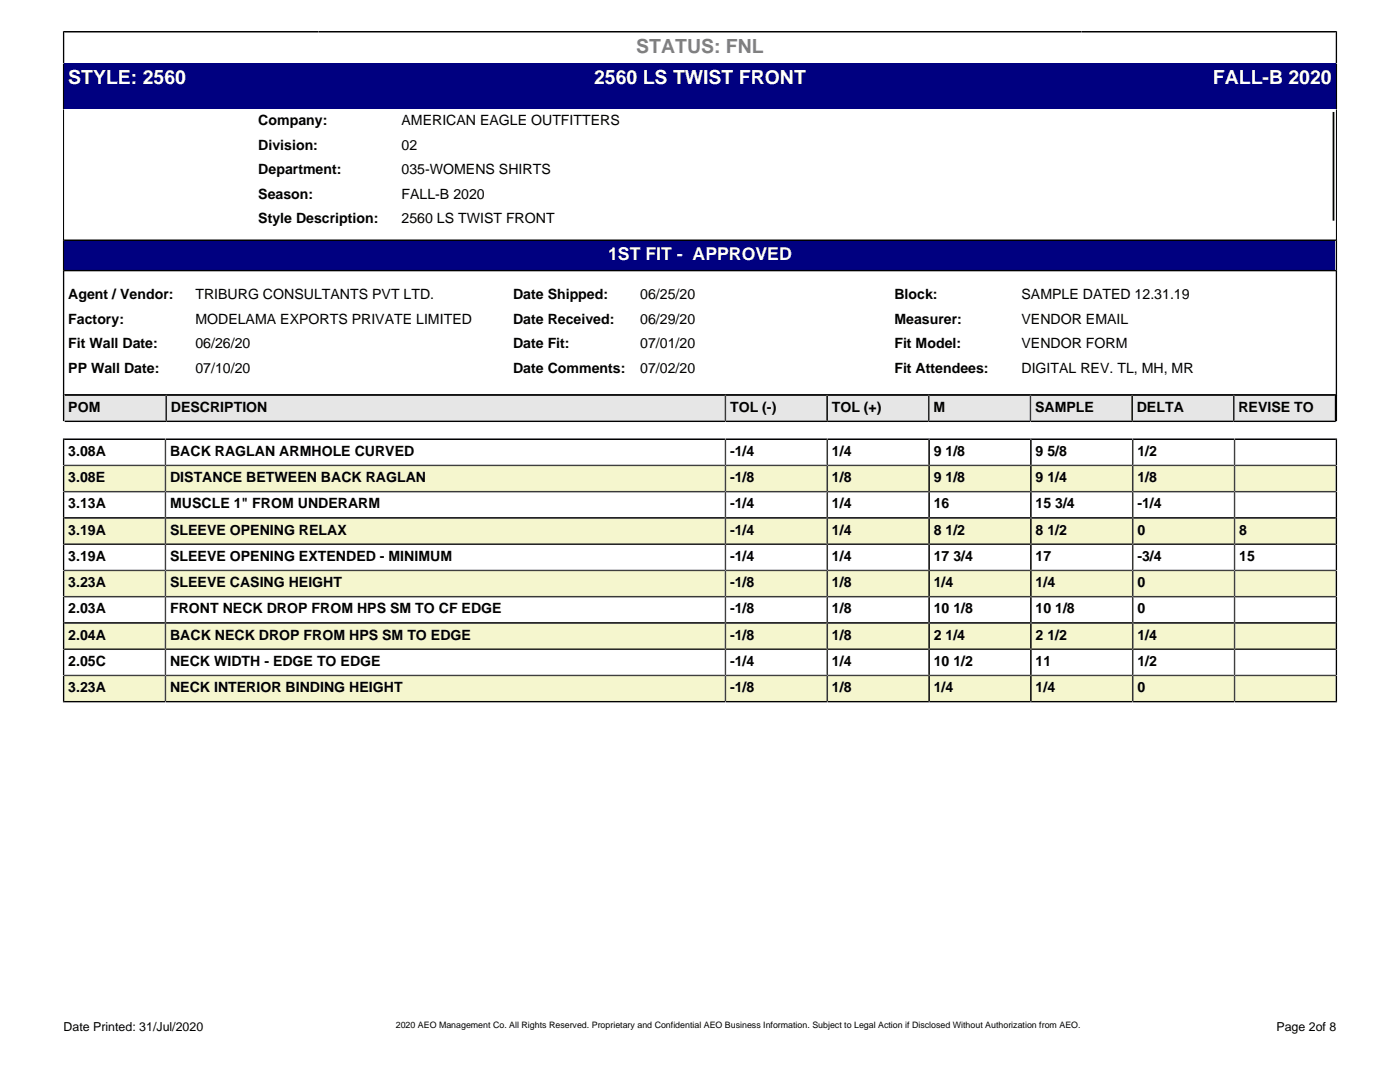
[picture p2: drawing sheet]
<svg xmlns="http://www.w3.org/2000/svg" width="279mm" height="216mm" viewBox="0 0 279 216" stroke-linecap="round" stroke-linejoin="round" font-family="sans-serif">
<defs><g id="words">
<text font-size="3.9" fill="#808080" x="127" y="10.6">STATUS: FNL</text>
<g font-size="3.9" fill="#fff">
<text x="13.6" y="16.8">STYLE: 2560</text>
<text x="118.6" y="16.8">2560 LS TWIST FRONT</text>
<text x="242.1" y="16.8">FALL-B 2020</text>
</g>
<text font-size="3.5" fill="#fff" x="121.4" y="51.9">1ST FIT - APPROVED</text>
<g font-size="2.8">
<text x="51.5" y="25">Company:</text>
<text x="51.5" y="29.9">Division:</text>
<text x="80.1" y="25">AMERICAN EAGLE OUTFITTERS</text>
<text x="80.1" y="29.9">02</text>
<text x="51.5" y="34.7">Department:</text>
<text x="80.1" y="34.7">035-WOMENS SHIRTS</text>
<text x="51.5" y="39.6">Season:</text>
<text x="80.1" y="39.6">FALL-B 2020</text>
<text x="51.5" y="44.5">Style Description:</text>
<text x="80.1" y="44.5">2560 LS TWIST FRONT</text>
<text x="13.6" y="59.7">Agent / Vendor:</text>
<text x="39" y="59.7">TRIBURG CONSULTANTS PVT LTD.</text>
<text x="102.4" y="59.7">Date Shipped:</text>
<text x="127.8" y="59.7">06/25/20</text>
<text x="178.5" y="59.7">Block:</text>
<text x="203.9" y="59.7">SAMPLE DATED 12.31.19</text>
<text x="13.6" y="64.6">Factory:</text>
<text x="39" y="64.6">MODELAMA EXPORTS PRIVATE LIMITED</text>
<text x="102.4" y="64.6">Date Received:</text>
<text x="127.8" y="64.6">06/29/20</text>
<text x="178.5" y="64.6">Measurer:</text>
<text x="203.9" y="64.6">VENDOR EMAIL</text>
<text x="13.6" y="69.5">Fit Wall Date:</text>
<text x="39" y="69.5">06/26/20</text>
<text x="102.4" y="69.5">Date Fit:</text>
<text x="127.8" y="69.5">07/01/20</text>
<text x="178.5" y="69.5">Fit Model:</text>
<text x="203.9" y="69.5">VENDOR FORM</text>
<text x="13.6" y="74.4">PP Wall Date:</text>
<text x="39" y="74.4">07/10/20</text>
<text x="102.4" y="74.4">Date Comments:</text>
<text x="127.8" y="74.4">07/02/20</text>
<text x="178.5" y="74.4">Fit Attendees:</text>
<text x="203.9" y="74.4">DIGITAL REV. TL, MH, MR</text>
<text x="13.6" y="82.2">POM</text>
<text x="34.1" y="82.2">DESCRIPTION</text>
<text x="145.7" y="82.2">TOL (-)</text>
<text x="166" y="82.2">TOL (+)</text>
<text x="186.3" y="82.2">M</text>
<text x="206.6" y="82.2">SAMPLE</text>
<text x="226.9" y="82.2">DELTA</text>
<text x="247.2" y="82.2">REVISE TO</text>
<text x="13.6" y="91">3.08A</text>
<text x="33.9" y="91">BACK RAGLAN ARMHOLE CURVED</text>
<text x="145.7" y="91">-1/4</text>
<text x="166" y="91">1/4</text>
<text x="186.3" y="91">9 1/8</text>
<text x="206.7" y="91">9 5/8</text>
<text x="227" y="91">1/2</text>
<text x="13.6" y="96.2">3.08E</text>
<text x="13.6" y="101.4">3.13A</text>
<text x="33.9" y="96.2">DISTANCE BETWEEN BACK RAGLAN</text>
<text x="33.9" y="101.4">MUSCLE 1&quot; FROM UNDERARM</text>
<text x="145.7" y="96.2">-1/8</text>
<text x="145.7" y="101.4">-1/4</text>
<text x="166" y="96.2">1/8</text>
<text x="166" y="101.4">1/4</text>
<text x="186.3" y="96.2">9 1/8</text>
<text x="186.3" y="101.4">16</text>
<text x="206.7" y="96.2">9 1/4</text>
<text x="206.7" y="101.4">15 3/4</text>
<text x="227" y="96.2">1/8</text>
<text x="227" y="101.4">-1/4</text>
<text x="13.6" y="106.7">3.19A</text>
<text x="33.9" y="106.7">SLEEVE OPENING RELAX</text>
<text x="145.7" y="106.7">-1/4</text>
<text x="166" y="106.7">1/4</text>
<text x="186.3" y="106.7">8 1/2</text>
<text x="206.7" y="106.7">8 1/2</text>
<text x="227" y="106.7">0</text>
<text x="247.3" y="106.7">8</text>
<text x="13.6" y="111.9">3.19A</text>
<text x="33.9" y="111.9">SLEEVE OPENING EXTENDED - MINIMUM</text>
<text x="145.7" y="111.9">-1/4</text>
<text x="166" y="111.9">1/4</text>
<text x="186.3" y="111.9">17 3/4</text>
<text x="206.7" y="111.9">17</text>
<text x="227" y="111.9">-3/4</text>
<text x="247.3" y="111.9">15</text>
<text x="13.6" y="117.2">3.23A</text>
<text x="33.9" y="117.2">SLEEVE CASING HEIGHT</text>
<text x="145.7" y="117.2">-1/8</text>
<text x="166" y="117.2">1/8</text>
<text x="186.3" y="117.2">1/4</text>
<text x="206.7" y="117.2">1/4</text>
<text x="227" y="117.2">0</text>
<text x="13.6" y="122.4">2.03A</text>
<text x="33.9" y="122.4">FRONT NECK DROP FROM HPS SM TO CF EDGE</text>
<text x="145.7" y="122.4">-1/8</text>
<text x="166" y="122.4">1/8</text>
<text x="186.3" y="122.4">10 1/8</text>
<text x="206.7" y="122.4">10 1/8</text>
<text x="227" y="122.4">0</text>
<text x="13.6" y="127.6">2.04A</text>
<text x="33.9" y="127.6">BACK NECK DROP FROM HPS SM TO EDGE</text>
<text x="145.7" y="127.6">-1/8</text>
<text x="166" y="127.6">1/8</text>
<text x="186.3" y="127.6">2 1/4</text>
<text x="206.7" y="127.6">2 1/2</text>
<text x="227" y="127.6">1/4</text>
<text x="13.6" y="132.9">2.05C</text>
<text x="33.9" y="132.9">NECK WIDTH - EDGE TO EDGE</text>
<text x="145.7" y="132.9">-1/4</text>
<text x="166" y="132.9">1/4</text>
<text x="186.3" y="132.9">10 1/2</text>
<text x="206.7" y="132.9">11</text>
<text x="227" y="132.9">1/2</text>
<text x="13.6" y="138.1">3.23A</text>
<text x="33.9" y="138.1">NECK INTERIOR BINDING HEIGHT</text>
<text x="145.7" y="138.1">-1/8</text>
<text x="166" y="138.1">1/8</text>
<text x="186.3" y="138.1">1/4</text>
<text x="206.7" y="138.1">1/4</text>
<text x="227" y="138.1">0</text>
</g>
<g font-size="2.5">
<text x="12.7" y="205.8">Date Printed: 31/Jul/2020</text>
<text x="254.8" y="205.8">Page 2of 8</text>
</g>
<text font-size="1.8" x="79" y="205.2">2020 AEO Management Co. All Rights Reserved. Proprietary and Confidential AEO Business Information. Subject to Legal Action if Disclosed Without Authorization from AEO.</text>
</g></defs>
<path d="M12.5 6.3h254.4M12.7 6.2v6.5M266.7 6.2v6.5" fill="none" stroke="#000" stroke-width=".35"/>
<path d="M12.9 12.7h50.6v9.1h-50.6z" fill="#000080"/>
<path d="M12.7 12.7v9.1" fill="none" stroke="#000" stroke-width=".35"/>
<g fill="#000080">
<path d="M63.5 12.7h152.4v9.1h-152.4z"/>
<path d="M215.9 12.7h50.6v9.1h-50.6z"/>
</g>
<path d="M266.7 12.7v9.1M266.1 22.3v21.7" fill="none" stroke="#000" stroke-width=".35"/>
<path d="M12.7 21.8v26.1M266.7 21.8v26.1" fill="none" stroke="#000" stroke-width=".25"/>
<path d="M12.9 48.1h253.6v5.7h-253.6z" fill="#000080"/>
<path d="M12.5 47.9h254.4M12.5 54h254.4M12.7 47.7v31.3M266.7 47.7v31.3M12.5 78.8h254.4" fill="none" stroke="#000" stroke-width=".35"/>
<path d="M12.9 78.8h253.6v5.3h-253.6z" fill="#e6e6e6"/>
<g fill="none" stroke="#000" stroke-width=".35">
<path d="M12.7 78.8v5.3M12.9 78.8h253.8v5.3h-253.8M33.2 78.8v5.3M144.8 78.8v5.3M165.1 78.8v5.3M185.4 78.8v5.3M205.6 78.8v5.3M225.9 78.8v5.3M246.2 78.8v5.3M266.5 78.6v5.6M12.5 87.6h254.4M33 87.6v5.3"/>
<path d="M144.8 87.6v5.3M165.1 87.6v5.3M185.4 87.6v5.3M205.7 87.6v5.3M226.1 87.6v5.3M246.4 87.6v5.3M266.7 87.5v5.4h-254v-5.4"/>
</g>
<path d="M12.9 93h19.9v4.9h-19.9z" fill="#f5f6ce"/>
<path d="M12.7 92.9h20.3v5.2h-20.3z" fill="none" stroke="#000" stroke-width=".35"/>
<path d="M33.2 93h111.4v4.9h-111.4z" fill="#f5f6ce"/>
<path d="M33 92.9h111.8v5.2h-111.8z" fill="none" stroke="#000" stroke-width=".35"/>
<path d="M145 93h19.9v4.9h-19.9z" fill="#f5f6ce"/>
<path d="M144.8 92.9h20.3v5.2h-20.3z" fill="none" stroke="#000" stroke-width=".35"/>
<path d="M165.3 93h19.9v4.9h-19.9z" fill="#f5f6ce"/>
<path d="M165.1 92.9h20.3v5.2h-20.3z" fill="none" stroke="#000" stroke-width=".35"/>
<path d="M185.6 93h20v4.9h-20z" fill="#f5f6ce"/>
<path d="M185.4 92.9h20.3v5.2h-20.3z" fill="none" stroke="#000" stroke-width=".35"/>
<path d="M205.9 93h20v4.9h-20z" fill="#f5f6ce"/>
<path d="M205.7 92.9h20.4v5.2h-20.4z" fill="none" stroke="#000" stroke-width=".35"/>
<path d="M226.2 93h20v4.9h-20z" fill="#f5f6ce"/>
<path d="M226.1 92.9h20.3v5.2h-20.3z" fill="none" stroke="#000" stroke-width=".35"/>
<path d="M246.6 93h19.9v4.9h-19.9z" fill="#f5f6ce"/>
<path d="M33 98.1v5.2M144.8 98.1v5.2M165.1 98.1v5.2M185.4 98.1v5.2M205.7 98.1v5.2M226.1 98.1v5.2M266.7 98.1h-254v5.2h254v-10.4h-20.3v10.4" fill="none" stroke="#000" stroke-width=".35"/>
<path d="M12.9 103.5h19.9v4.9h-19.9z" fill="#f5f6ce"/>
<path d="M12.7 103.3h20.3v5.3h-20.3z" fill="none" stroke="#000" stroke-width=".35"/>
<path d="M33.2 103.5h111.4v4.9h-111.4z" fill="#f5f6ce"/>
<path d="M33 103.3h111.8v5.3h-111.8z" fill="none" stroke="#000" stroke-width=".35"/>
<path d="M145 103.5h19.9v4.9h-19.9z" fill="#f5f6ce"/>
<path d="M144.8 103.3h20.3v5.3h-20.3z" fill="none" stroke="#000" stroke-width=".35"/>
<path d="M165.3 103.5h19.9v4.9h-19.9z" fill="#f5f6ce"/>
<path d="M165.1 103.3h20.3v5.3h-20.3z" fill="none" stroke="#000" stroke-width=".35"/>
<path d="M185.6 103.5h20v4.9h-20z" fill="#f5f6ce"/>
<path d="M185.4 103.3h20.3v5.3h-20.3z" fill="none" stroke="#000" stroke-width=".35"/>
<path d="M205.9 103.5h20v4.9h-20z" fill="#f5f6ce"/>
<path d="M205.7 103.3h20.4v5.3h-20.4z" fill="none" stroke="#000" stroke-width=".35"/>
<path d="M226.2 103.5h20v4.9h-20z" fill="#f5f6ce"/>
<path d="M226.1 103.3h20.3v5.3h-20.3z" fill="none" stroke="#000" stroke-width=".35"/>
<path d="M246.6 103.5h19.9v4.9h-19.9z" fill="#f5f6ce"/>
<path d="M33 108.6v5.2M144.8 108.6v5.2M165.1 108.6v5.2M185.4 108.6v5.2M205.7 108.6v5.2M226.1 108.6v5.2M266.7 108.6h-254v5.2h254v-10.5h-20.3v10.5" fill="none" stroke="#000" stroke-width=".35"/>
<path d="M12.9 114h19.9v4.9h-19.9z" fill="#f5f6ce"/>
<path d="M12.7 113.8h20.3v5.3h-20.3z" fill="none" stroke="#000" stroke-width=".35"/>
<path d="M33.2 114h111.4v4.9h-111.4z" fill="#f5f6ce"/>
<path d="M33 113.8h111.8v5.3h-111.8z" fill="none" stroke="#000" stroke-width=".35"/>
<path d="M145 114h19.9v4.9h-19.9z" fill="#f5f6ce"/>
<path d="M144.8 113.8h20.3v5.3h-20.3z" fill="none" stroke="#000" stroke-width=".35"/>
<path d="M165.3 114h19.9v4.9h-19.9z" fill="#f5f6ce"/>
<path d="M165.1 113.8h20.3v5.3h-20.3z" fill="none" stroke="#000" stroke-width=".35"/>
<path d="M185.6 114h20v4.9h-20z" fill="#f5f6ce"/>
<path d="M185.4 113.8h20.3v5.3h-20.3z" fill="none" stroke="#000" stroke-width=".35"/>
<path d="M205.9 114h20v4.9h-20z" fill="#f5f6ce"/>
<path d="M205.7 113.8h20.4v5.3h-20.4z" fill="none" stroke="#000" stroke-width=".35"/>
<path d="M226.2 114h20v4.9h-20z" fill="#f5f6ce"/>
<path d="M226.1 113.8h20.3v5.3h-20.3z" fill="none" stroke="#000" stroke-width=".35"/>
<path d="M246.6 114h19.9v4.9h-19.9z" fill="#f5f6ce"/>
<path d="M33 119.1v5.2M144.8 119.1v5.2M165.1 119.1v5.2M185.4 119.1v5.2M205.7 119.1v5.2M226.1 119.1v5.2M266.7 119.1h-254v5.2h254v-10.5h-20.3v10.5" fill="none" stroke="#000" stroke-width=".35"/>
<path d="M12.9 124.5h19.9v4.9h-19.9z" fill="#f5f6ce"/>
<path d="M12.7 124.3h20.3v5.2h-20.3z" fill="none" stroke="#000" stroke-width=".35"/>
<path d="M33.2 124.5h111.4v4.9h-111.4z" fill="#f5f6ce"/>
<path d="M33 124.3h111.8v5.2h-111.8z" fill="none" stroke="#000" stroke-width=".35"/>
<path d="M145 124.5h19.9v4.9h-19.9z" fill="#f5f6ce"/>
<path d="M144.8 124.3h20.3v5.2h-20.3z" fill="none" stroke="#000" stroke-width=".35"/>
<path d="M165.3 124.5h19.9v4.9h-19.9z" fill="#f5f6ce"/>
<path d="M165.1 124.3h20.3v5.2h-20.3z" fill="none" stroke="#000" stroke-width=".35"/>
<path d="M185.6 124.5h20v4.9h-20z" fill="#f5f6ce"/>
<path d="M185.4 124.3h20.3v5.2h-20.3z" fill="none" stroke="#000" stroke-width=".35"/>
<path d="M205.9 124.5h20v4.9h-20z" fill="#f5f6ce"/>
<path d="M205.7 124.3h20.4v5.2h-20.4z" fill="none" stroke="#000" stroke-width=".35"/>
<path d="M226.2 124.5h20v4.9h-20z" fill="#f5f6ce"/>
<path d="M226.1 124.3h20.3v5.2h-20.3z" fill="none" stroke="#000" stroke-width=".35"/>
<path d="M246.6 124.5h19.9v4.9h-19.9z" fill="#f5f6ce"/>
<path d="M33 129.5v5.3M144.8 129.5v5.3M165.1 129.5v5.3M185.4 129.5v5.3M205.7 129.5v5.3M226.1 129.5v5.3M266.7 129.5h-254v5.3h254v-10.5h-20.3v10.5" fill="none" stroke="#000" stroke-width=".35"/>
<path d="M12.9 135h19.9v4.8h-19.9z" fill="#f5f6ce"/>
<path d="M12.5 140h20.5v-5.2h-20.3v5.4" fill="none" stroke="#000" stroke-width=".35"/>
<path d="M33.2 135h111.4v4.8h-111.4z" fill="#f5f6ce"/>
<path d="M33 134.8h111.8v5.2h-111.8z" fill="none" stroke="#000" stroke-width=".35"/>
<path d="M145 135h19.9v4.8h-19.9z" fill="#f5f6ce"/>
<path d="M144.8 134.8h20.3v5.2h-20.3z" fill="none" stroke="#000" stroke-width=".35"/>
<path d="M165.3 135h19.9v4.8h-19.9z" fill="#f5f6ce"/>
<path d="M165.1 134.8h20.3v5.2h-20.3z" fill="none" stroke="#000" stroke-width=".35"/>
<path d="M185.6 135h20v4.8h-20z" fill="#f5f6ce"/>
<path d="M185.4 134.8h20.3v5.2h-20.3z" fill="none" stroke="#000" stroke-width=".35"/>
<path d="M205.9 135h20v4.8h-20z" fill="#f5f6ce"/>
<path d="M205.7 134.8h20.4v5.2h-20.4z" fill="none" stroke="#000" stroke-width=".35"/>
<path d="M226.2 135h20v4.8h-20z" fill="#f5f6ce"/>
<path d="M226.1 134.8h20.3v5.2h-20.3z" fill="none" stroke="#000" stroke-width=".35"/>
<path d="M246.6 135h19.9v4.8h-19.9z" fill="#f5f6ce"/>
<path d="M266.9 140h-20.5v-5.2h20.3v5.4" fill="none" stroke="#000" stroke-width=".35"/>
<use href="#words"/>
</svg>
